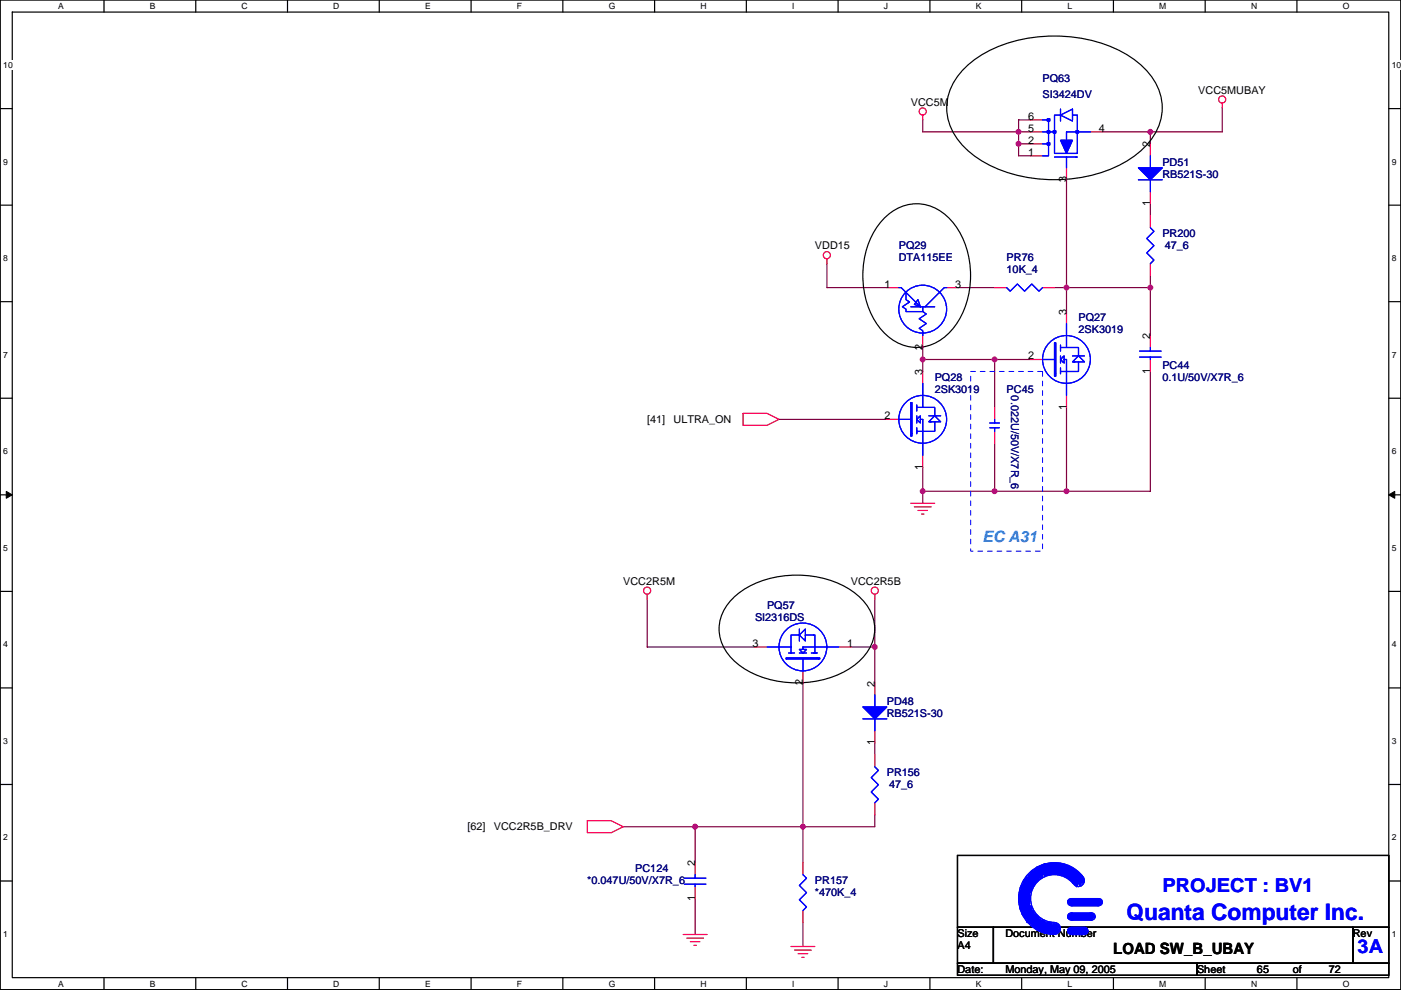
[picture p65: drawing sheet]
<svg xmlns="http://www.w3.org/2000/svg" width="297mm" height="210mm" viewBox="0 0 297 210" stroke-linecap="round" stroke-linejoin="round" font-family="sans-serif">
<defs><g id="words">
<text font-size="4.8" fill="#00f" x="238.8" y="195">Quanta Computer Inc.</text>
<g font-size="4.1" fill="#00f">
<text x="246.4" y="189.2">PROJECT : BV1</text>
<text x="287.8" y="202.2">3A</text>
</g>
<text font-size="3.3" fill="#0080ff" x="208.3" y="114.8">EC A31</text>
<text font-size="3.3" x="236" y="202.2">LOAD SW_B_UBAY</text>
<g font-size="2.3" fill="#000080">
<text x="221" y="17.3">PQ63</text>
<text x="221" y="20.9">SI3424DV</text>
<text x="246.4" y="35.1">PD51</text>
<text x="246.4" y="37.6">RB521S-30</text>
<text x="190.6" y="52.9">PQ29</text>
<text x="246.4" y="50.3">PR200</text>
<text x="246.9" y="52.9">47_6</text>
<text x="190.6" y="55.4">DTA115EE</text>
<text x="213.4" y="55.4">PR76</text>
<text x="213.4" y="58">10K_4</text>
<text x="228.7" y="68.1">PQ27</text>
<text x="228.7" y="70.7">2SK3019</text>
<text x="198.2" y="80.8">PQ28</text>
<text x="198.2" y="83.4">2SK3019</text>
<text x="213.4" y="83.4">PC45</text>
<text x="214.4" y="83.8" transform="rotate(90 214.4 83.8)">0.022U/50V/X7R_6</text>
<text x="246.4" y="78.3">PC44</text>
<text x="246.4" y="80.8">0.1U/50V/X7R_6</text>
<text x="160.1" y="131.6">SI2316DS</text>
<text x="162.6" y="129.1">PQ57</text>
<text x="188" y="149.4">PD48</text>
<text x="188" y="151.9">RB521S-30</text>
<text x="188" y="164.6">PR156</text>
<text x="188.5" y="167.2">47_6</text>
<text x="134.7" y="185">PC124</text>
<text x="124.5" y="187.5">*0.047U/50V/X7R_6</text>
<text x="172.8" y="187.5">PR157</text>
<text x="172.8" y="190">*470K_4</text>
</g>
<g font-size="2.3">
<text x="193.1" y="22.4">VCC5M</text>
<text x="254.1" y="19.9">VCC5MUBAY</text>
<text x="218" y="25.4">6</text>
<text x="218" y="27.9">5</text>
<text x="233" y="27.9">4</text>
<text x="218" y="30.5">2</text>
<text x="218" y="33">1</text>
<text x="243.9" y="31.3" transform="rotate(-90 243.9 31.3)">2</text>
<text x="226.1" y="38.7" transform="rotate(-90 226.1 38.7)">3</text>
<text x="243.9" y="43.7" transform="rotate(-90 243.9 43.7)">1</text>
<text x="172.8" y="52.9">VDD15</text>
<text x="187.5" y="61">1</text>
<text x="202.5" y="61">3</text>
<text x="226.1" y="66.8" transform="rotate(-90 226.1 66.8)">3</text>
<text x="243.9" y="71.9" transform="rotate(-90 243.9 71.9)">2</text>
<text x="195.6" y="74.2" transform="rotate(-90 195.6 74.2)">2</text>
<text x="218" y="76.2">2</text>
<text x="195.6" y="79.5" transform="rotate(-90 195.6 79.5)">3</text>
<text x="243.9" y="79.3" transform="rotate(-90 243.9 79.3)">1</text>
<text x="137.2" y="89.7">[41]</text>
<text x="142.8" y="89.7">ULTRA_ON</text>
<text x="187.5" y="88.9">2</text>
<text x="226.1" y="86.9" transform="rotate(-90 226.1 86.9)">1</text>
<text x="195.6" y="99.6" transform="rotate(-90 195.6 99.6)">1</text>
<text x="132.1" y="124">VCC2R5M</text>
<text x="180.4" y="124">VCC2R5B</text>
<text x="159.6" y="137.2">3</text>
<text x="179.6" y="137.2">1</text>
<text x="170.2" y="145.3" transform="rotate(-90 170.2 145.3)">2</text>
<text x="185.5" y="145.6" transform="rotate(-90 185.5 145.6)">2</text>
<text x="185.5" y="158" transform="rotate(-90 185.5 158)">1</text>
<text x="99.1" y="176.1">[62]</text>
<text x="104.7" y="176.1">VCC2R5B_DRV</text>
<text x="147.4" y="183.7" transform="rotate(-90 147.4 183.7)">2</text>
<text x="147.4" y="191.1" transform="rotate(-90 147.4 191.1)">1</text>
<text x="203" y="201.2">A4</text>
<text x="203" y="198.7">Size</text>
<text x="213.2" y="198.7">Document Number</text>
<text x="286.8" y="198.7">Rev</text>
<text x="203" y="206.3">Date:</text>
<text x="213.2" y="206.3">Monday, May 09, 2005</text>
<text x="253.8" y="206.3">Sheet</text>
<text x="266.5" y="206.3">65</text>
<text x="274.1" y="206.3">of</text>
<text x="281.7" y="206.3">72</text>
</g>
<g font-size="1.8">
<text x="12.3" y="1.9">A</text>
<text x="31.8" y="1.9">B</text>
<text x="51.2" y="1.9">C</text>
<text x="70.7" y="1.9">D</text>
<text x="90.1" y="1.9">E</text>
<text x="109.6" y="1.9">F</text>
<text x="129" y="1.9">G</text>
<text x="148.5" y="1.9">H</text>
<text x="168" y="1.9">I</text>
<text x="187.4" y="1.9">J</text>
<text x="206.9" y="1.9">K</text>
<text x="226.3" y="1.9">L</text>
<text x="245.8" y="1.9">M</text>
<text x="265.2" y="1.9">N</text>
<text x="284.7" y="1.9">O</text>
<text x=".7" y="14.4">10</text>
<text x="295.1" y="14.4">10</text>
<text x=".7" y="34.9">9</text>
<text x="295.1" y="34.9">9</text>
<text x=".7" y="55.4">8</text>
<text x="295.1" y="55.4">8</text>
<text x=".7" y="75.8">7</text>
<text x="295.1" y="75.8">7</text>
<text x=".7" y="96.3">6</text>
<text x="295.1" y="96.3">6</text>
<text x=".7" y="116.8">5</text>
<text x="295.1" y="116.8">5</text>
<text x=".7" y="137.2">4</text>
<text x="295.1" y="137.2">4</text>
<text x=".7" y="157.7">3</text>
<text x="295.1" y="157.7">3</text>
<text x=".7" y="178.2">2</text>
<text x="295.1" y="178.2">2</text>
<text x=".7" y="198.6">1</text>
<text x="295.1" y="198.6">1</text>
<text x="12.3" y="209.2">A</text>
<text x="31.8" y="209.2">B</text>
<text x="51.2" y="209.2">C</text>
<text x="70.7" y="209.2">D</text>
<text x="90.1" y="209.2">E</text>
<text x="109.6" y="209.2">F</text>
<text x="129" y="209.2">G</text>
<text x="148.5" y="209.2">H</text>
<text x="168" y="209.2">I</text>
<text x="187.4" y="209.2">J</text>
<text x="206.9" y="209.2">K</text>
<text x="226.3" y="209.2">L</text>
<text x="245.8" y="209.2">M</text>
<text x="265.2" y="209.2">N</text>
<text x="284.7" y="209.2">O</text>
</g>
</g></defs>
<path d="M.1 0h296.9v209.8h-296.9zM2.6 2.6h291.8v204.7h-291.8z" fill="none" stroke="#000" stroke-width=".25"/>
<g fill="#fff">
<path d="M12.3 .3h1.2v2h-1.2z"/>
<path d="M12.3 207.5h1.2v2.1h-1.2z"/>
</g>
<path d="M22.1 0v2.6M22.1 207.3v2.5" fill="none" stroke="#000" stroke-width=".25"/>
<g fill="#fff">
<path d="M31.8 .3h1.2v2h-1.2z"/>
<path d="M31.8 207.5h1.2v2.1h-1.2z"/>
</g>
<path d="M41.5 0v2.6M41.5 207.3v2.5" fill="none" stroke="#000" stroke-width=".25"/>
<g fill="#fff">
<path d="M51.2 .3h1.3v2h-1.3z"/>
<path d="M51.2 207.5h1.3v2.1h-1.3z"/>
</g>
<path d="M61 0v2.6M61 207.3v2.5" fill="none" stroke="#000" stroke-width=".25"/>
<g fill="#fff">
<path d="M70.7 .3h1.3v2h-1.3z"/>
<path d="M70.7 207.5h1.3v2.1h-1.3z"/>
</g>
<path d="M80.4 0v2.6M80.4 207.3v2.5" fill="none" stroke="#000" stroke-width=".25"/>
<g fill="#fff">
<path d="M90.1 .3h1.2v2h-1.2z"/>
<path d="M90.1 207.5h1.2v2.1h-1.2z"/>
</g>
<path d="M99.9 0v2.6M99.9 207.3v2.5" fill="none" stroke="#000" stroke-width=".25"/>
<g fill="#fff">
<path d="M109.6 .3h1.1v2h-1.1z"/>
<path d="M109.6 207.5h1.1v2.1h-1.1z"/>
</g>
<path d="M119.3 0v2.6M119.3 207.3v2.5" fill="none" stroke="#000" stroke-width=".25"/>
<g fill="#fff">
<path d="M129 .3h1.4v2h-1.4z"/>
<path d="M129 207.5h1.4v2.1h-1.4z"/>
</g>
<path d="M138.8 0v2.6M138.8 207.3v2.5" fill="none" stroke="#000" stroke-width=".25"/>
<g fill="#fff">
<path d="M148.5 .3h1.3v2h-1.3z"/>
<path d="M148.5 207.5h1.3v2.1h-1.3z"/>
</g>
<path d="M158.2 0v2.6M158.2 207.3v2.5" fill="none" stroke="#000" stroke-width=".25"/>
<g fill="#fff">
<path d="M168 .3h.5v2h-.5z"/>
<path d="M168 207.5h.5v2.1h-.5z"/>
</g>
<path d="M177.7 0v2.6M177.7 207.3v2.5" fill="none" stroke="#000" stroke-width=".25"/>
<g fill="#fff">
<path d="M187.4 .3h.9v2h-.9z"/>
<path d="M187.4 207.5h.9v2.1h-.9z"/>
</g>
<path d="M197.2 0v2.6M197.2 207.3v2.5" fill="none" stroke="#000" stroke-width=".25"/>
<g fill="#fff">
<path d="M206.9 .3h1.2v2h-1.2z"/>
<path d="M206.9 207.5h1.2v2.1h-1.2z"/>
</g>
<path d="M216.6 0v2.6M216.6 207.3v2.5" fill="none" stroke="#000" stroke-width=".25"/>
<g fill="#fff">
<path d="M226.3 .3h1v2h-1z"/>
<path d="M226.3 207.5h1v2.1h-1z"/>
</g>
<path d="M236.1 0v2.6M236.1 207.3v2.5" fill="none" stroke="#000" stroke-width=".25"/>
<g fill="#fff">
<path d="M245.8 .3h1.5v2h-1.5z"/>
<path d="M245.8 207.5h1.5v2.1h-1.5z"/>
</g>
<path d="M255.5 0v2.6M255.5 207.3v2.5" fill="none" stroke="#000" stroke-width=".25"/>
<g fill="#fff">
<path d="M265.2 .3h1.3v2h-1.3z"/>
<path d="M265.2 207.5h1.3v2.1h-1.3z"/>
</g>
<path d="M275 0v2.6M275 207.3v2.5" fill="none" stroke="#000" stroke-width=".25"/>
<g fill="#fff">
<path d="M284.7 .3h1.4v2h-1.4z"/>
<path d="M284.7 207.5h1.4v2.1h-1.4z"/>
<path d="M.7 12.8h2v2h-2z"/>
<path d="M295.1 12.8h1.9v2h-1.9z"/>
<path d="M.7 33.3h1v2h-1z"/>
<path d="M295.1 33.3h1v2h-1z"/>
</g>
<path d="M.1 23h2.5M294.4 23h2.6" fill="none" stroke="#000" stroke-width=".25"/>
<g fill="#fff">
<path d="M.7 53.7h1v2.1h-1z"/>
<path d="M295.1 53.7h1v2.1h-1z"/>
</g>
<path d="M.1 43.5h2.5M294.4 43.5h2.6" fill="none" stroke="#000" stroke-width=".25"/>
<g fill="#fff">
<path d="M.7 74.2h1v2h-1z"/>
<path d="M295.1 74.2h1v2h-1z"/>
</g>
<path d="M.1 64h2.5M294.4 64h2.6" fill="none" stroke="#000" stroke-width=".25"/>
<g fill="#fff">
<path d="M.7 94.7h1v2h-1z"/>
<path d="M295.1 94.7h1v2h-1z"/>
</g>
<path d="M.1 84.4h2.5M294.4 84.4h2.6" fill="none" stroke="#000" stroke-width=".25"/>
<g fill="#fff">
<path d="M.7 115.1h1v2.1h-1z"/>
<path d="M295.1 115.1h1v2.1h-1z"/>
</g>
<path d="M.1 104.9h2.5M294.4 104.9h2.6" fill="none" stroke="#000" stroke-width=".25"/>
<path d="M1.3 104.2l1.3 .7-1.3 .7zM294.4 104.9l1.3-.7v1.4z" fill="#000" stroke="#000" stroke-width=".21"/>
<g fill="#fff">
<path d="M.7 135.6h1v2h-1z"/>
<path d="M295.1 135.6h1v2h-1z"/>
</g>
<path d="M.1 125.4h2.5M294.4 125.4h2.6" fill="none" stroke="#000" stroke-width=".25"/>
<g fill="#fff">
<path d="M.7 156.1h1v2h-1z"/>
<path d="M295.1 156.1h1v2h-1z"/>
</g>
<path d="M.1 145.9h2.5M294.4 145.9h2.6" fill="none" stroke="#000" stroke-width=".25"/>
<g fill="#fff">
<path d="M.7 176.6h1v2h-1z"/>
<path d="M295.1 176.6h1v2h-1z"/>
</g>
<path d="M.1 166.3h2.5M294.4 166.3h2.6" fill="none" stroke="#000" stroke-width=".25"/>
<g fill="#fff">
<path d="M.7 197h1v2.1h-1z"/>
<path d="M295.1 197h1v2.1h-1z"/>
</g>
<path d="M204.9 14.1a27.2 27.2 0 0 1 18.7-6.5 27.9 27.9 0 0 1 18.6 6.5 11.2 11.2 0 0 1 2.8 14.1 20.9 20.9 0 0 1-13.5 8.9 31.6 31.6 0 0 1-24.1-3.5 13.5 13.5 0 0 1-6.7-10.7 11.9 11.9 0 0 1 4.2-8.8zM187.6 46.1a9.3 9.3 0 0 1 14.4 1 18.8 18.8 0 0 1 0 22.6 9.4 9.4 0 0 1-15.3 0 18.9 18.9 0 0 1 0-22.6zM155.6 126.6a21.1 21.1 0 0 1 18.6-4.1 15.3 15.3 0 0 1 10.4 7.2 8.6 8.6 0 0 1-2.3 10.4 21 21 0 0 1-18.6 4.1 15.2 15.2 0 0 1-10.4-7.2 8.6 8.6 0 0 1 2.3-10.4zM.1 186.8h2.5M203 181.4h91.4v15.2h-91.4zM203 196.6h7.6v7.6h-7.6zM210.6 196.6h76.2v7.6h-76.2zM286.8 196.6h7.6v7.6h-7.6zM294.4 186.8h2.6M203 204.2h50.8v2.6h-50.8zM253.8 204.2h40.6v2.6h-40.6z" fill="none" stroke="#000" stroke-width=".25"/>
<g fill="none" stroke="#800040" stroke-width=".25">
<path d="M195.6 25.4v2.6h22.9M216 30.5h2.5M218.5 25.4h-2.5v7.6h2.5M226.1 38.1v28M243.9 28v2.5M259.1 22.9v5.1h-25.4M175.3 55.9v5.1h12.7M243.9 43.2v2.5M243.9 58.4v12.7M195.6 73.7v5.1M195.6 76.2h22.9M203.3 61h7.6"/>
<path d="M210.9 76.2v10.2M223.6 61h20.3M243.9 78.8v25.4h-48.3M165.2 88.9h22.8M195.6 99.1v7.6M210.9 94v10.2M226.1 86.4v17.8M137.2 127v10.2h22.9M180.4 137.2h5.1M185.5 127v17.8M170.2 144.8v38.1M185.5 157.5v2.5"/>
<path d="M132.1 175.3h15.3M185.5 172.7v2.6h-38.1v7.6M147.4 190.5v7.6M170.2 195.6v5.1"/>
</g>
<g fill="#f0f" stroke="#f0f" stroke-width=".25">
<circle cx="147.4" cy="175.3" r=".5"/>
<circle cx="185.5" cy="137.2" r=".5"/>
<circle cx="215.9" cy="30.5" r=".5"/>
<circle cx="243.9" cy="27.9" r=".5"/>
<circle cx="215.9" cy="27.9" r=".5"/>
<circle cx="195.6" cy="104.1" r=".5"/>
<circle cx="210.9" cy="104.1" r=".5"/>
<circle cx="226.1" cy="104.1" r=".5"/>
<circle cx="243.9" cy="61" r=".5"/>
<circle cx="195.6" cy="76.2" r=".5"/>
<circle cx="210.9" cy="76.2" r=".5"/>
<circle cx="226.1" cy="61" r=".5"/>
<circle cx="170.2" cy="175.3" r=".5"/>
</g>
<g fill="none" stroke="#f00" stroke-width=".25">
<path d="M195.6 24.4v1M218.5 25.4h2.5M218.5 28h2.5M218.5 30.5h2.5M218.5 33h2.5M226.1 35.6v2.5M231.2 28h2.5M243.9 30.5v2.5M259.1 21.9v1M175.3 54.9v1M243.9 40.7v2.5M243.9 45.7v2.6"/>
<path d="M243.9 55.9v2.5M188 61h2.6M195.6 71.1v2.6M195.6 78.8v2.5M200.7 61h2.6M210.9 61h2.5M218.5 76.2h2.5M221 61h2.6M226.1 66.1v2.5M243.9 71.1v2.6M243.9 76.2v2.6M157.5 87.7h5.1l2.6 1.2-2.6 1.3h-5.1z"/>
<path d="M188 88.9h2.6M195.6 96.5v2.6M210.9 86.4v2.5M210.9 91.5v2.5M226.1 83.8v2.6M193.1 106.7h5.1M193.9 107.5h3.5M194.6 108.2h2.1M195.4 109h.5M137.2 126v1M160.1 137.2h2.5M177.9 137.2h2.5"/>
<path d="M185.5 126v1M170.2 142.3v2.5M185.5 144.8v2.5M185.5 155v2.5M124.5 174h5.1l2.5 1.3-2.5 1.3h-5.1zM185.5 160v2.6M185.5 170.2v2.5M144.8 198.1h5.1M145.6 198.9h3.6M146.4 199.7h2M147.4 182.9v2.5M147.4 188v2.5"/>
<path d="M170.2 182.9v2.5M170.2 193.1v2.5M147.1 200.4h.5M167.7 200.7h5.1M168.5 201.4h3.5M169.2 202.2h2.1M170 203h.5"/>
<circle cx="195.6" cy="23.6" r=".76"/>
<circle cx="259.1" cy="21.1" r=".76"/>
<circle cx="175.3" cy="54.1" r=".76"/>
<circle cx="137.2" cy="125.2" r=".76"/>
<circle cx="185.5" cy="125.2" r=".76"/>
</g>
<path d="M205.8 78.8h15.2v38.1h-15.2z" fill="none" stroke="#00f" stroke-width=".21" stroke-dasharray="1 1 1 1 1 1 1 1"/>
<g fill="none" stroke="#00f" stroke-width=".25">
<path d="M221 28h1.6v-.3h-.5v.5h.5v-.2h-.3M221 25.4h1.3v5.1h-1.3M222.1 25.2h.5v.5h-.5zM222.1 30.2h.5v.6h-.5v-.6h.2v2.8h-1.3M222.6 28h1M223.3 27.7h.5v.5h-.5zM223.6 33.3h4.8M224.8 23.1v2.6M224.8 24.4l2.6-1.3v2.3M226.1 33.3v2.3M227.4 24.4h1v8.1h-4.8v-8.1h1.2l2.6 1.3M228.2 27.7h.5v.5h-.5z"/>
<path d="M231.2 28h-5.1v1.7M241.4 38.1h5M243.9 33v2.6M243.9 38.1v2.6M243.9 48.3l.8 .7-1.6 1.6 1.6 1.5-1.6 1.5 1.6 1.5-.8 .8M190.6 61h.5l4 4M192.1 62v1.5l.7 .5-1.5 1 .8 .6v.5h3.5M193.1 65h5.1M194.6 63.5l.5 1.5-1.2-.5zM195.6 65v1.1l.8 .5-1.5 1 1.5 1-1.5 1 .7 .5v1M200.7 61h-.5l-4.1 4M213.4 61l.8 .7 1.5-1.5 1.5 1.5 1.6-1.5 1.5 1.5 .7-.7"/>
<path d="M221 76.2h2.6M223.6 72.7h.2v7.1h-.2zM224.8 76.2l.8-.7v1.5zM224.8 73.2v1.2M224.8 75.5v1.5M224.8 78v1.3M224.8 73.7h1.3M225.6 76.2h.5v7.6M226.1 73.7h2.6v1.8M226.1 68.6v5.1M227.4 75.5h2.5M228.7 75.5l1.2 1.2h-2.3"/>
<path d="M228.7 75.5l-1.3 1.2h.5M228.7 76.7v2.1h-3.9M241.6 74.4h4.6M241.6 75.7h4.6M243.9 73.7v.7M243.9 75.7v.5M190.6 88.9h2.5M193.1 85.4h.3v7.1h-.3zM194.4 86.4h1.2M194.4 85.9v1.2M194.4 88.2v1.5M194.4 90.7v1.3"/>
<path d="M195.1 88.2v1.5l-.7-.8zM195.1 88.9h.5v7.6M195.6 86.4h2.6v1.8M195.6 81.3v5.1M196.9 88.2h2.5M198.2 88.2l1.2 1.2h-2.2M198.2 88.2l-1.3 1.2h.5M198.2 89.4v2.1h-3.8M209.9 89.7h2M209.9 90.7h2M210.9 88.9v.8M210.9 90.7v.8"/>
<path d="M162.6 137.2h5.1M166.7 139.5h7.1v.2h-7.1zM167.2 138.5h1.3M167.7 137.2v1.3M169.5 134.6h-1.8v2.6M169.5 134.6l1.2-1.2v2.3M169.5 134.6l1.2 1.3v-.5M169.5 137.7h1.5l-.8 .8zM169.5 138.5h1.5M169.5 133.4v2.5M170.2 139.7v2.6M170.7 134.6h2.1v3.9"/>
<path d="M172 138.5h1.3M177.9 137.2h-7.7v.5M182.9 152.4h5.1M185.5 147.3v2.6M185.5 152.4v2.6M185.5 162.6l.7 .7-1.5 1.6 1.5 1.5-1.5 1.5 1.5 1.5-.7 .8M145.1 186.2h4.6M145.1 187.5h4.6M147.4 185.4v.8M147.4 187.5v.5M170.2 185.4l.8 .8-1.5 1.5 1.5 1.6-1.5 1.5 1.5 1.5-.8 .8M216.2 188.7v3.6l.3 .8v-5.1l.2-.5v6.3l.3 .3v-7.1l.2-.5v8.1l.3 .2v-8.6l.2-.3v9.7"/>
<path d="M218 195.6v-9.9l.2-.3v10.5h.3v-3.9l.3 .6v3.5l.2 .3v-3.3l.3 .5v3l.2 .3v-3.1l.3 .3v3h.2v-2.8l.3 .3v2.8h.2v-2.6l.3 .3v2.3l.2 .2v-2.5l.3 .2v2.3h.2v-2M218.5 184.9v4.4l.3-.8v-3.6l.2-.2v3.3l.3-.3v-3.3l.2-.2v3l.3-.2v-3.1h.2v2.8l.3-.2v-2.6l.2-.2v2.5l.3-.3v-2.2l.2-.3v2.5M221.5 195.3v.3h.3v2h.3v-2h.2v2.3h-.5l.8-2.3v2.3l.2-.3v-2l.3 .5v1.8h.2v-2h.3v2h.2v-2h.3v2l.2-.3v-1.5l.3 .3v1M221.5 183.2v2.5l-.2-.3v-2zM221.5 184.5a6.4 6.4 0 0 1 7.8 3.3M221.5 184.2a6.6 6.6 0 0 1 7.8 3.1M221.5 184a6.9 6.9 0 0 1 8.1 3.2M221.6 185.3a5.6 5.6 0 0 1 7 2.7M221.6 185a5.9 5.9 0 0 1 7 2.5M221.6 184.8a6.1 6.1 0 0 1 7.4 3M221.6 185.6a5.3 5.3 0 0 1 6.7 2.4M221.8 183.6a7.2 7.2 0 0 1 8 3.4"/>
<path d="M221.8 183.4a7.4 7.4 0 0 1 8.1 3.3M221.8 183.4v2M226.6 190.8h6.9v.2h-7.1v.3h7.3l-.2 .2h-6.9l.3 .3h6.6M226.6 193.8h5.4v.3h-5.4l-.2 .2h5.8l-.2 .3h-5.6l.5 .2h4.8M226.6 196.9h3.8v.2h-4v.3h4.3l-.3 .2h-4l.5 .3h3.5M227.1 196.6h2.8M227.1 198.1h2.8M227.1 195.1h4.4M227.1 193.6h4.4M227.1 192h5.9M227.1 190.5h5.9M227.5 187.3a5.1 5.1 0 0 0-8.5 1 5.1 5.1 0 0 0 4.6 7.3"/>
<path d="M229.5 185.8a7.6 7.6 0 0 0-12.8 1.4 7.6 7.6 0 0 0 6.9 10.9"/>
<circle cx="195.6" cy="65.5" r="5.1"/>
<circle cx="226.1" cy="76.2" r="5.1"/>
<circle cx="195.6" cy="88.9" r="5.1"/>
<circle cx="170.2" cy="137.2" r="5.1"/>
<circle cx="223.6" cy="196.9" r="1.26"/>
<circle cx="227.1" cy="194.3" r=".76"/>
<circle cx="227.1" cy="191.3" r=".76"/>
<circle cx="227.1" cy="197.4" r=".76"/>
<circle cx="228.6" cy="186.7" r="1.26"/>
<circle cx="229.9" cy="197.4" r=".76"/>
<circle cx="231.4" cy="194.3" r=".76"/>
<circle cx="233" cy="191.3" r=".76"/>
</g>
<g fill="#00f" stroke="#00f" stroke-width=".25">
<path d="M182.9 149.9h5.1l-2.5 2.5z" fill-rule="evenodd"/>
<path d="M182.9 149.9h5.1l-2.5 2.5z" fill-rule="evenodd"/>
<path d="M224.8 29.7h2.6l-1.3 2.8z" fill-rule="evenodd"/>
<path d="M224.8 29.7h2.6l-1.3 2.8z" fill-rule="evenodd"/>
<path d="M241.4 35.6h5l-2.5 2.5z" fill-rule="evenodd"/>
<path d="M241.4 35.6h5l-2.5 2.5z" fill-rule="evenodd"/>
</g>
<use href="#words"/>
</svg>
